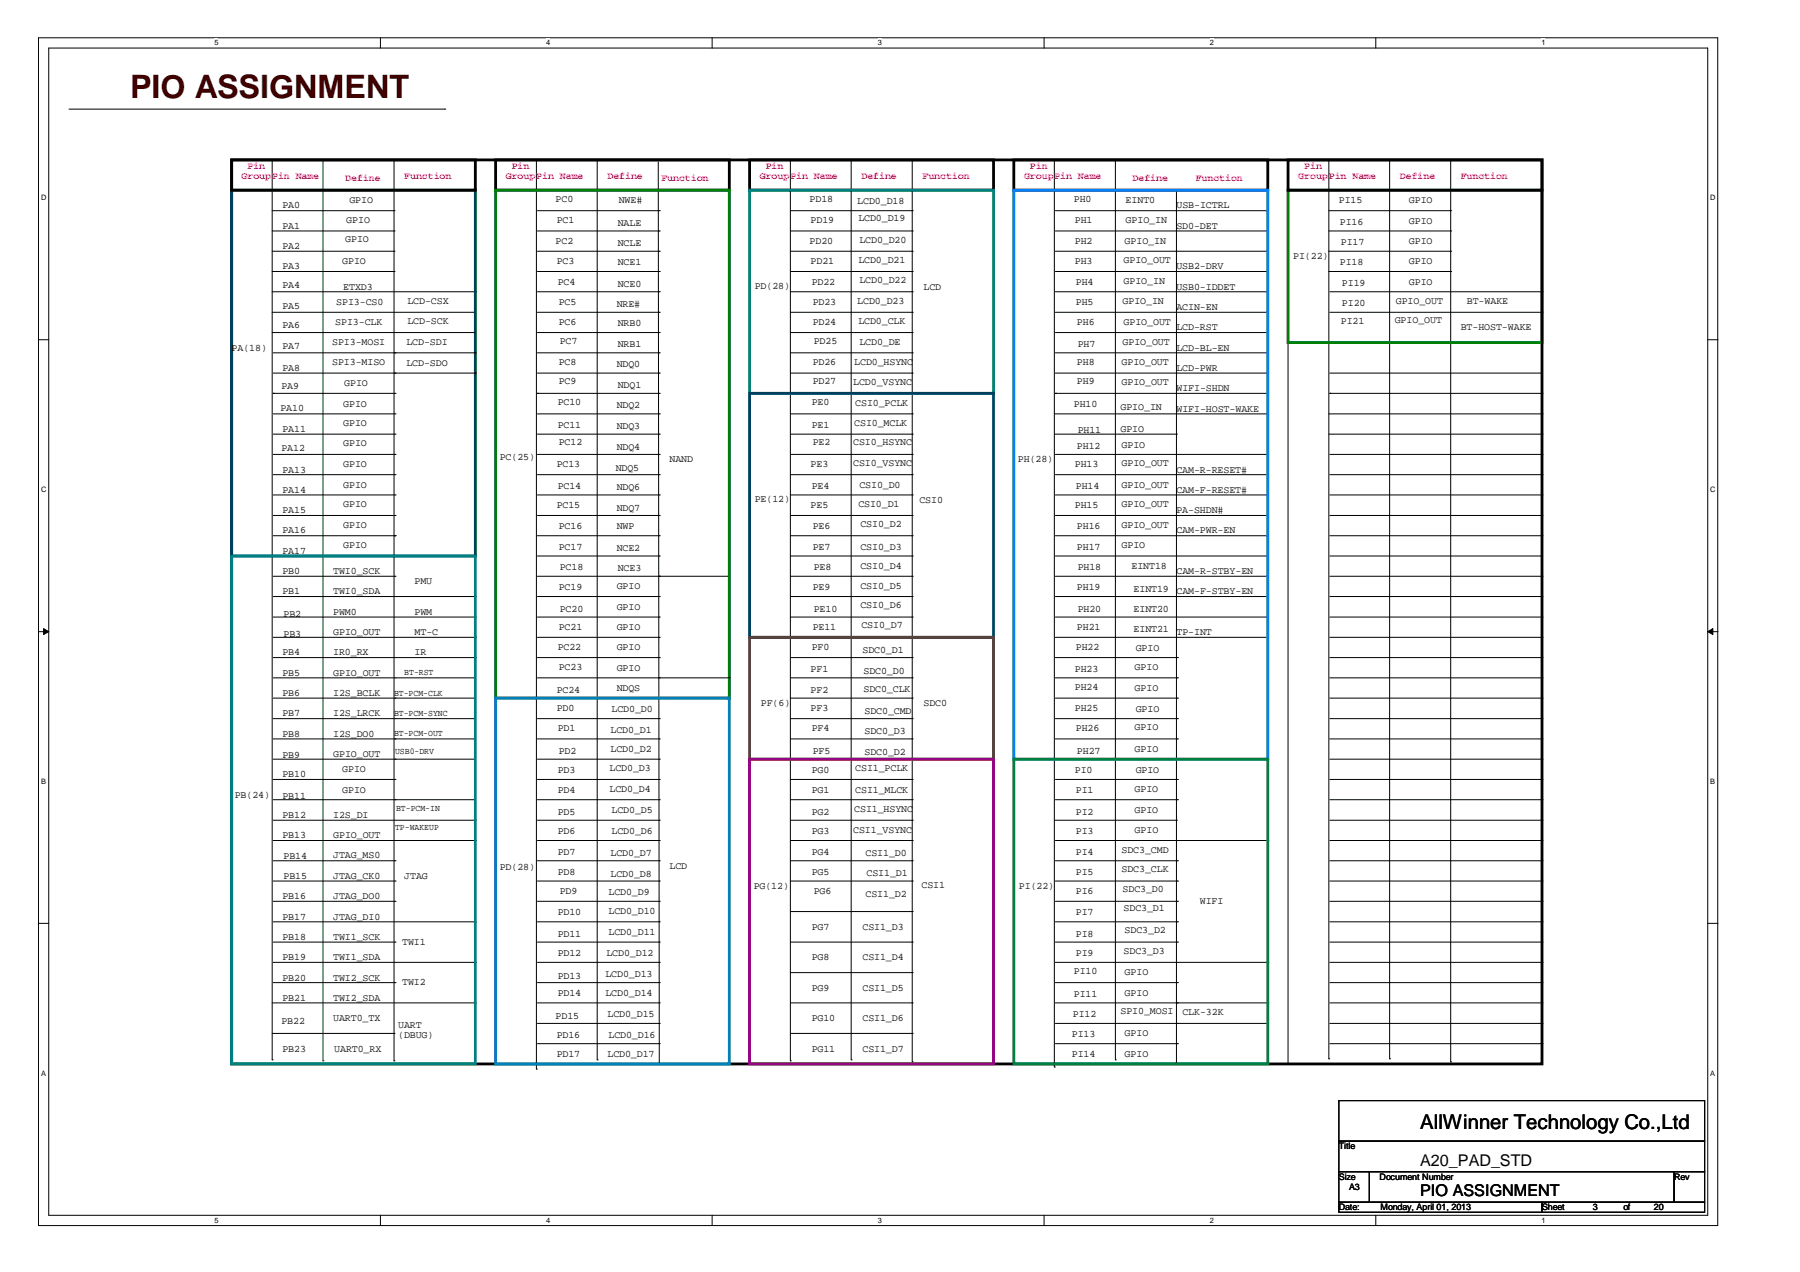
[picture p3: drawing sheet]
<svg xmlns="http://www.w3.org/2000/svg" width="297mm" height="210mm" viewBox="0 0 297 210" stroke-linecap="round" stroke-linejoin="round" font-family="sans-serif">
<defs><g id="words">
<text font-size="5.3" fill="#400000" x="21.5" y="16.2">PIO ASSIGNMENT</text>
<text font-size="3.3" x="234.4" y="186.3">AllWinner Technology Co.,Ltd</text>
<g font-size="2.7">
<text x="234.4" y="192.4">A20_PAD_STD</text>
<text x="234.4" y="197.4">PIO ASSIGNMENT</text>
</g>
<g font-size="1.7" fill="#ff0080">
<text x="39.9" y="29.5">GroupPin Name</text>
<text x="40.8" y="27.8">Pin</text>
<text x="57" y="29.8">Define</text>
<text x="66.7" y="29.5">Function</text>
<text x="83.5" y="29.5">GroupPin Name</text>
<text x="84.5" y="27.8">Pin</text>
<text x="100.2" y="29.5">Define</text>
<text x="109.1" y="29.8">Function</text>
<text x="125.4" y="29.5">GroupPin Name</text>
<text x="126.4" y="27.8">Pin</text>
<text x="142.2" y="29.5">Define</text>
<text x="152.2" y="29.5">Function</text>
<text x="169" y="29.5">GroupPin Name</text>
<text x="170" y="27.8">Pin</text>
<text x="186.9" y="29.8">Define</text>
<text x="197.3" y="29.8">Function</text>
<text x="214.2" y="29.5">GroupPin Name</text>
<text x="215.2" y="27.8">Pin</text>
<text x="231" y="29.5">Define</text>
<text x="241" y="29.5">Function</text>
</g>
<g font-size="1.7">
<text x="46.6" y="34.4">PA0</text>
<text x="57.7" y="33.5">GPIO</text>
<text x="91.7" y="33.4">PC0</text>
<text x="102.1" y="33.5">NWE#</text>
<text x="133.6" y="33.4">PD18</text>
<text x="141.5" y="33.7">LCD0_D18</text>
<text x="177.2" y="33.4">PH0</text>
<text x="185.8" y="33.5">EINT0</text>
<text x="194.1" y="34.4">USB-ICTRL</text>
<text x="220.9" y="33.5">PI15</text>
<text x="232.5" y="33.5">GPIO</text>
<text x="46.6" y="41.1">PA2</text>
<text x="46.6" y="37.7">PA1</text>
<text x="57" y="39.9">GPIO</text>
<text x="57.2" y="36.7">GPIO</text>
<text x="91.7" y="40.3">PC2</text>
<text x="91.9" y="36.7">PC1</text>
<text x="101.9" y="40.6">NCLE</text>
<text x="101.9" y="37.2">NALE</text>
<text x="133.6" y="40.3">PD20</text>
<text x="133.8" y="36.7">PD19</text>
<text x="141.6" y="36.5">LCD0_D19</text>
<text x="141.8" y="40.1">LCD0_D20</text>
<text x="177.4" y="40.3">PH2</text>
<text x="177.4" y="36.7">PH1</text>
<text x="185.6" y="40.3">GPIO_IN</text>
<text x="185.8" y="36.7">GPIO_IN</text>
<text x="194.1" y="37.7">SD0-DET</text>
<text x="221.1" y="37.1">PI16</text>
<text x="221.3" y="40.4">PI17</text>
<text x="232.5" y="36.9">GPIO</text>
<text x="232.5" y="40.3">GPIO</text>
<text x="46.6" y="47.5">PA4</text>
<text x="46.6" y="44.5">PA3</text>
<text x="56.5" y="43.6">GPIO</text>
<text x="56.6" y="47.8">ETXD3</text>
<text x="91.9" y="43.6">PC3</text>
<text x="92" y="47">PC4</text>
<text x="101.9" y="47.3">NCE0</text>
<text x="101.9" y="43.8">NCE1</text>
<text x="124.5" y="47.6">PD(28)</text>
<text x="133.8" y="43.6">PD21</text>
<text x="133.9" y="47">PD22</text>
<text x="141.6" y="43.4">LCD0_D21</text>
<text x="141.8" y="46.6">LCD0_D22</text>
<text x="152.4" y="47.8">LCD</text>
<text x="177.4" y="43.6">PH3</text>
<text x="177.5" y="47">PH4</text>
<text x="185.4" y="46.8">GPIO_IN</text>
<text x="185.4" y="43.4">GPIO_OUT</text>
<text x="194.1" y="47.8">USB0-IDDET</text>
<text x="194.1" y="44.5">USB2-DRV</text>
<text x="213.4" y="42.8">PI(22)</text>
<text x="221.1" y="43.8">PI18</text>
<text x="221.4" y="47.1">PI19</text>
<text x="232.5" y="43.6">GPIO</text>
<text x="232.5" y="47">GPIO</text>
<text x="46.6" y="51">PA5</text>
<text x="55.3" y="53.7">SPI3-CLK</text>
<text x="55.5" y="50.3">SPI3-CS0</text>
<text x="67.2" y="50.1">LCD-CSX</text>
<text x="67.2" y="53.5">LCD-SCK</text>
<text x="92.2" y="53.7">PC6</text>
<text x="92.2" y="50.3">PC5</text>
<text x="101.8" y="50.6">NRE#</text>
<text x="101.9" y="53.8">NRB0</text>
<text x="134.1" y="53.7">PD24</text>
<text x="134.1" y="50.3">PD23</text>
<text x="141.5" y="50.1">LCD0_D23</text>
<text x="141.6" y="53.5">LCD0_CLK</text>
<text x="177.5" y="50.3">PH5</text>
<text x="177.7" y="53.7">PH6</text>
<text x="185.3" y="50.1">GPIO_IN</text>
<text x="185.4" y="53.7">GPIO_OUT</text>
<text x="194.1" y="51.2">ACIN-EN</text>
<text x="221.3" y="53.5">PI21</text>
<text x="221.4" y="50.5">PI20</text>
<text x="230.2" y="53.3">GPIO_OUT</text>
<text x="230.3" y="50.1">GPIO_OUT</text>
<text x="242.1" y="50.1">BT-WAKE</text>
<text x="38.2" y="57.8">PA(18)</text>
<text x="46.6" y="57.7">PA7</text>
<text x="46.6" y="54.2">PA6</text>
<text x="54.8" y="56.9">SPI3-MOSI</text>
<text x="67.1" y="56.9">LCD-SDI</text>
<text x="92.4" y="56.7">PC7</text>
<text x="101.9" y="57.2">NRB1</text>
<text x="134.3" y="56.7">PD25</text>
<text x="141.8" y="56.9">LCD0_DE</text>
<text x="177.8" y="57.2">PH7</text>
<text x="185.3" y="56.9">GPIO_OUT</text>
<text x="194.1" y="57.8">LCD-BL-EN</text>
<text x="194.1" y="54.5">LCD-RST</text>
<text x="241" y="54.5">BT-HOST-WAKE</text>
<text x="46.4" y="64.2">PA9</text>
<text x="46.6" y="61.2">PA8</text>
<text x="54.8" y="60.2">SPI3-MISO</text>
<text x="56.8" y="63.7">GPIO</text>
<text x="67.1" y="60.4">LCD-SDO</text>
<text x="92.2" y="63.4">PC9</text>
<text x="92.2" y="60.2">PC8</text>
<text x="101.8" y="60.6">NDQ0</text>
<text x="101.9" y="64.1">NDQ1</text>
<text x="134.1" y="63.4">PD27</text>
<text x="134.1" y="60.2">PD26</text>
<text x="140.8" y="63.6">LCD0_VSYNC</text>
<text x="141" y="60.2">LCD0_HSYNC</text>
<text x="177.7" y="63.4">PH9</text>
<text x="177.7" y="60.2">PH8</text>
<text x="185.1" y="60.2">GPIO_OUT</text>
<text x="185.1" y="63.6">GPIO_OUT</text>
<text x="194.1" y="61.2">LCD-PWR</text>
<text x="194.1" y="64.6">WIFI-SHDN</text>
<text x="46.3" y="67.7">PA10</text>
<text x="46.6" y="71.3">PA11</text>
<text x="56.6" y="67.2">GPIO</text>
<text x="56.6" y="70.2">GPIO</text>
<text x="92" y="70.6">PC11</text>
<text x="92" y="66.9">PC10</text>
<text x="101.8" y="67.4">NDQ2</text>
<text x="101.8" y="70.8">NDQ3</text>
<text x="133.9" y="70.6">PE1</text>
<text x="133.9" y="66.9">PE0</text>
<text x="141" y="70.2">CSI0_MCLK</text>
<text x="141.1" y="67.1">CSI0_PCLK</text>
<text x="177.2" y="67.2">PH10</text>
<text x="177.8" y="71.4">PH11</text>
<text x="184.9" y="67.6">GPIO_IN</text>
<text x="184.9" y="71.3">GPIO</text>
<text x="194.1" y="67.9">WIFI-HOST-WAKE</text>
<text x="46.4" y="74.4">PA12</text>
<text x="46.6" y="78">PA13</text>
<text x="56.6" y="73.6">GPIO</text>
<text x="56.6" y="77.1">GPIO</text>
<text x="82.5" y="76">PC(25)</text>
<text x="91.9" y="77.1">PC13</text>
<text x="92.2" y="73.5">PC12</text>
<text x="101.6" y="77.7">NDQ5</text>
<text x="101.8" y="74.3">NDQ4</text>
<text x="110.5" y="76.3">NAND</text>
<text x="133.8" y="77.1">PE3</text>
<text x="134.1" y="73.5">PE2</text>
<text x="140.8" y="77">CSI0_VSYNC</text>
<text x="140.8" y="73.5">CSI0_HSYNC</text>
<text x="168" y="76.3">PH(28)</text>
<text x="177.4" y="77.1">PH13</text>
<text x="177.7" y="74.1">PH12</text>
<text x="185.1" y="74">GPIO</text>
<text x="185.1" y="77">GPIO_OUT</text>
<text x="194.1" y="78">CAM-R-RESET#</text>
<text x="46.6" y="81.3">PA14</text>
<text x="56.6" y="80.5">GPIO</text>
<text x="56.6" y="83.7">GPIO</text>
<text x="91.9" y="83.8">PC15</text>
<text x="92" y="80.7">PC14</text>
<text x="101.8" y="80.8">NDQ6</text>
<text x="124.5" y="82.8">PE(12)</text>
<text x="133.8" y="83.8">PE5</text>
<text x="133.9" y="80.7">PE4</text>
<text x="141.6" y="83.7">CSI0_D1</text>
<text x="141.8" y="80.5">CSI0_D0</text>
<text x="151.7" y="83">CSI0</text>
<text x="177.4" y="83.8">PH15</text>
<text x="177.5" y="80.7">PH14</text>
<text x="185.1" y="80.5">GPIO_OUT</text>
<text x="185.1" y="83.7">GPIO_OUT</text>
<text x="194.1" y="81.3">CAM-F-RESET#</text>
<text x="46.6" y="88">PA16</text>
<text x="46.6" y="84.7">PA15</text>
<text x="56.6" y="87.2">GPIO</text>
<text x="92.2" y="87.3">PC16</text>
<text x="101.8" y="87.3">NWP</text>
<text x="101.8" y="84.3">NDQ7</text>
<text x="134.1" y="87.3">PE6</text>
<text x="142" y="87">CSI0_D2</text>
<text x="177.7" y="87.3">PH16</text>
<text x="185.1" y="87.2">GPIO_OUT</text>
<text x="194.1" y="88">CAM-PWR-EN</text>
<text x="194.1" y="84.7">PA-SHDN#</text>
<text x="46.6" y="94.8">PB0</text>
<text x="46.6" y="91.4">PA17</text>
<text x="55" y="94.8">TWI0_SCK</text>
<text x="56.6" y="90.4">GPIO</text>
<text x="92.2" y="90.7">PC17</text>
<text x="92.4" y="94.1">PC18</text>
<text x="101.8" y="90.9">NCE2</text>
<text x="101.9" y="94.2">NCE3</text>
<text x="134.1" y="90.7">PE7</text>
<text x="134.3" y="94.1">PE8</text>
<text x="142" y="93.9">CSI0_D4</text>
<text x="142" y="90.7">CSI0_D3</text>
<text x="177.7" y="90.7">PH17</text>
<text x="177.8" y="94.1">PH18</text>
<text x="185.1" y="90.4">GPIO</text>
<text x="186.7" y="93.9">EINT18</text>
<text x="194.1" y="94.8">CAM-R-STBY-EN</text>
<text x="46.6" y="98.1">PB1</text>
<text x="46.8" y="101.8">PB2</text>
<text x="55" y="101.4">PWM0</text>
<text x="55" y="98.1">TWI0_SDA</text>
<text x="68.4" y="101.4">PWM</text>
<text x="68.4" y="96.4">PMU</text>
<text x="92.2" y="97.4">PC19</text>
<text x="92.4" y="100.9">PC20</text>
<text x="101.8" y="97.3">GPIO</text>
<text x="101.8" y="100.6">GPIO</text>
<text x="134.1" y="97.4">PE9</text>
<text x="134.3" y="100.9">PE10</text>
<text x="142" y="100.3">CSI0_D6</text>
<text x="142" y="97.3">CSI0_D5</text>
<text x="177.7" y="97.4">PH19</text>
<text x="177.8" y="100.9">PH20</text>
<text x="187.1" y="100.9">EINT20</text>
<text x="187.1" y="97.8">EINT19</text>
<text x="194.1" y="98.1">CAM-F-STBY-EN</text>
<text x="46.8" y="105.1">PB3</text>
<text x="55" y="104.8">GPIO_OUT</text>
<text x="68.4" y="104.8">MT-C</text>
<text x="92" y="107.3">PC22</text>
<text x="92.2" y="103.9">PC21</text>
<text x="101.8" y="103.9">GPIO</text>
<text x="101.8" y="107.3">GPIO</text>
<text x="133.9" y="107.3">PF0</text>
<text x="134.1" y="103.9">PE11</text>
<text x="142.2" y="103.6">CSI0_D7</text>
<text x="142.3" y="107.8">SDC0_D1</text>
<text x="177.5" y="107.3">PH22</text>
<text x="177.7" y="103.9">PH21</text>
<text x="187.1" y="104.3">EINT21</text>
<text x="187.4" y="107.5">GPIO</text>
<text x="194.1" y="104.8">TP-INT</text>
<text x="46.6" y="111.5">PB5</text>
<text x="46.6" y="108.1">PB4</text>
<text x="55" y="108.1">IR0_RX</text>
<text x="55" y="111.5">GPIO_OUT</text>
<text x="68.4" y="108.1">IR</text>
<text x="92.2" y="110.5">PC23</text>
<text x="101.8" y="110.7">GPIO</text>
<text x="133.8" y="110.8">PF1</text>
<text x="142.5" y="111.2">SDC0_D0</text>
<text x="177.4" y="113.8">PH24</text>
<text x="177.4" y="110.8">PH23</text>
<text x="187.2" y="110.5">GPIO</text>
<text x="46.6" y="118.2">PB7</text>
<text x="46.6" y="114.9">PB6</text>
<text x="55" y="118.2">I2S_LRCK</text>
<text x="55" y="114.9">I2S_BCLK</text>
<text x="91.9" y="117.4">PD0</text>
<text x="91.9" y="114.4">PC24</text>
<text x="100.9" y="117.5">LCD0_D0</text>
<text x="101.8" y="114">NDQS</text>
<text x="125.6" y="116.5">PF(6)</text>
<text x="133.8" y="117.4">PF3</text>
<text x="133.8" y="114.4">PF2</text>
<text x="142.5" y="114.2">SDC0_CLK</text>
<text x="142.7" y="117.9">SDC0_CMD</text>
<text x="152.4" y="116.5">SDC0</text>
<text x="177.4" y="117.4">PH25</text>
<text x="187.2" y="114">GPIO</text>
<text x="187.4" y="117.5">GPIO</text>
<text x="46.6" y="125.1">PB9</text>
<text x="46.6" y="121.6">PB8</text>
<text x="55" y="121.6">I2S_DO0</text>
<text x="55" y="124.9">GPIO_OUT</text>
<text x="92" y="120.7">PD1</text>
<text x="92.2" y="124.4">PD2</text>
<text x="100.8" y="124.1">LCD0_D2</text>
<text x="100.8" y="120.9">LCD0_D1</text>
<text x="133.9" y="120.7">PF4</text>
<text x="134.1" y="124.4">PF5</text>
<text x="142.7" y="124.6">SDC0_D2</text>
<text x="142.7" y="121">SDC0_D3</text>
<text x="177.5" y="120.7">PH26</text>
<text x="177.7" y="124.4">PH27</text>
<text x="187.2" y="120.5">GPIO</text>
<text x="187.2" y="124.1">GPIO</text>
<text x="38.7" y="131.6">PB(24)</text>
<text x="46.6" y="131.8">PB11</text>
<text x="46.6" y="128.3">PB10</text>
<text x="56.5" y="127.4">GPIO</text>
<text x="56.5" y="130.8">GPIO</text>
<text x="92" y="130.8">PD4</text>
<text x="92" y="127.6">PD3</text>
<text x="100.6" y="130.6">LCD0_D4</text>
<text x="100.6" y="127.3">LCD0_D3</text>
<text x="133.9" y="130.8">PG1</text>
<text x="133.9" y="127.6">PG0</text>
<text x="141.1" y="130.8">CSI1_MLCK</text>
<text x="141.1" y="127.3">CSI1_PCLK</text>
<text x="177.4" y="127.6">PI0</text>
<text x="177.5" y="130.8">PI1</text>
<text x="187.2" y="130.6">GPIO</text>
<text x="187.4" y="127.6">GPIO</text>
<text x="46.6" y="135">PB12</text>
<text x="55" y="135">I2S_DI</text>
<text x="92" y="137.6">PD6</text>
<text x="92" y="134.5">PD5</text>
<text x="100.9" y="137.6">LCD0_D6</text>
<text x="100.9" y="134.1">LCD0_D5</text>
<text x="133.9" y="134.5">PG2</text>
<text x="133.9" y="137.6">PG3</text>
<text x="140.8" y="137.5">CSI1_VSYNC</text>
<text x="141" y="134">CSI1_HSYNC</text>
<text x="177.5" y="137.6">PI3</text>
<text x="177.5" y="134.5">PI2</text>
<text x="187.2" y="134.1">GPIO</text>
<text x="187.2" y="137.5">GPIO</text>
<text x="46.6" y="138.3">PB13</text>
<text x="46.8" y="141.8">PB14</text>
<text x="55" y="141.7">JTAG_MS0</text>
<text x="55" y="138.3">GPIO_OUT</text>
<text x="82.5" y="143.5">PD(28)</text>
<text x="92" y="141">PD7</text>
<text x="100.8" y="141.2">LCD0_D7</text>
<text x="110.5" y="143.4">LCD</text>
<text x="133.9" y="141">PG4</text>
<text x="142.8" y="141.3">CSI1_D0</text>
<text x="177.5" y="141">PI4</text>
<text x="185.1" y="143.9">SDC3_CLK</text>
<text x="185.1" y="140.7">SDC3_CMD</text>
<text x="46.6" y="148.4">PB16</text>
<text x="46.8" y="145">PB15</text>
<text x="55" y="148.4">JTAG_DO0</text>
<text x="55" y="145">JTAG_CK0</text>
<text x="66.7" y="145">JTAG</text>
<text x="92" y="144.4">PD8</text>
<text x="92.4" y="147.5">PD9</text>
<text x="100.4" y="147.7">LCD0_D9</text>
<text x="100.8" y="144.7">LCD0_D8</text>
<text x="124.4" y="146.7">PG(12)</text>
<text x="133.9" y="144.4">PG5</text>
<text x="134.3" y="147.5">PG6</text>
<text x="142.8" y="148.1">CSI1_D2</text>
<text x="143" y="144.5">CSI1_D1</text>
<text x="152.1" y="146.5">CSI1</text>
<text x="168.1" y="146.7">PI(22)</text>
<text x="177.5" y="147.5">PI6</text>
<text x="177.5" y="144.4">PI5</text>
<text x="185.3" y="147.2">SDC3_D0</text>
<text x="198" y="149.2">WIFI</text>
<text x="46.6" y="151.7">PB17</text>
<text x="46.6" y="155.1">PB18</text>
<text x="55" y="155.1">TWI1_SCK</text>
<text x="55" y="151.7">JTAG_DI0</text>
<text x="66.4" y="155.9">TWI1</text>
<text x="92" y="154.6">PD11</text>
<text x="92" y="151.1">PD10</text>
<text x="100.4" y="154.2">LCD0_D11</text>
<text x="100.4" y="150.9">LCD0_D10</text>
<text x="133.9" y="153.4">PG7</text>
<text x="142.3" y="153.4">CSI1_D3</text>
<text x="177.5" y="154.6">PI8</text>
<text x="177.5" y="151.1">PI7</text>
<text x="185.4" y="150.4">SDC3_D1</text>
<text x="185.6" y="153.9">SDC3_D2</text>
<text x="46.6" y="158.4">PB19</text>
<text x="46.6" y="161.8">PB20</text>
<text x="55" y="161.8">TWI2_SCK</text>
<text x="55" y="158.4">TWI1_SDA</text>
<text x="92" y="161.5">PD13</text>
<text x="92" y="157.8">PD12</text>
<text x="99.9" y="161.3">LCD0_D13</text>
<text x="100.1" y="157.8">LCD0_D12</text>
<text x="133.9" y="158.4">PG8</text>
<text x="142.3" y="158.4">CSI1_D4</text>
<text x="177.2" y="160.8">PI10</text>
<text x="177.5" y="157.8">PI9</text>
<text x="185.4" y="157.5">SDC3_D3</text>
<text x="185.6" y="161">GPIO</text>
<text x="46.6" y="165.2">PB21</text>
<text x="55" y="165.2">TWI2_SDA</text>
<text x="66.4" y="162.6">TWI2</text>
<text x="92" y="164.3">PD14</text>
<text x="99.9" y="164.3">LCD0_D14</text>
<text x="100.2" y="167.8">LCD0_D15</text>
<text x="133.9" y="163.5">PG9</text>
<text x="142.3" y="163.5">CSI1_D5</text>
<text x="177" y="167.8">PI12</text>
<text x="177.2" y="164.5">PI11</text>
<text x="184.9" y="167.3">SPI0_MOSI</text>
<text x="185.6" y="164.3">GPIO</text>
<text x="195.1" y="167.5">CLK-32K</text>
<text x="46.4" y="169">PB22</text>
<text x="46.6" y="173.5">PB23</text>
<text x="55" y="168.5">UART0_TX</text>
<text x="55.2" y="173.5">UART0_RX</text>
<text x="65.7" y="169.7">UART</text>
<text x="65.7" y="171.3">(DBUG)</text>
<text x="91.7" y="168.2">PD15</text>
<text x="91.9" y="171.3">PD16</text>
<text x="100.4" y="171.3">LCD0_D16</text>
<text x="133.9" y="173.5">PG11</text>
<text x="133.9" y="168.5">PG10</text>
<text x="142.3" y="173.5">CSI1_D7</text>
<text x="142.3" y="168.5">CSI1_D6</text>
<text x="176.9" y="171.2">PI13</text>
<text x="185.6" y="171">GPIO</text>
<text x="91.9" y="174.4">PD17</text>
<text x="100.2" y="174.4">LCD0_D17</text>
<text x="176.9" y="174.4">PI14</text>
<text x="185.6" y="174.4">GPIO</text>
</g>
<g font-size="1.5">
<text x="66.7" y="111.4">BT-RST</text>
<text x="65" y="114.8">BT-PCM-CLK</text>
<text x="65" y="118.1">BT-PCM-SYNC</text>
<text x="65" y="121.5">BT-PCM-OUT</text>
<text x="65.2" y="124.5">USB0-DRV</text>
<text x="65.2" y="137">TP-WAKEUP</text>
<text x="65.4" y="133.9">BT-PCM-IN</text>
<text x="220.9" y="189.7">Title</text>
<text x="220.9" y="194.7">Size</text>
<text x="222.6" y="196.4">A3</text>
<text x="227.7" y="194.7">Document Number</text>
<text x="276.3" y="194.7">Rev</text>
<text x="220.9" y="199.7">Date:</text>
<text x="227.8" y="199.7">Monday, April 01, 2013</text>
<text x="254.5" y="199.7">Sheet</text>
<text x="262.8" y="199.7">3</text>
<text x="267.9" y="199.7">of</text>
<text x="272.9" y="199.7">20</text>
</g>
<g font-size="1.2">
<text x="35.4" y="7.5">5</text>
<text x="90.1" y="7.5">4</text>
<text x="144.9" y="7.5">3</text>
<text x="199.6" y="7.5">2</text>
<text x="254.4" y="7.5">1</text>
<text x="6.8" y="33.1">D</text>
<text x="282.2" y="33.1">D</text>
<text x="6.8" y="81.2">C</text>
<text x="282.2" y="81.2">C</text>
<text x="6.8" y="129.4">B</text>
<text x="282.2" y="129.4">B</text>
<text x="6.8" y="177.5">A</text>
<text x="282.2" y="177.5">A</text>
<text x="35.4" y="201.8">5</text>
<text x="90.1" y="201.8">4</text>
<text x="144.9" y="201.8">3</text>
<text x="199.6" y="201.8">2</text>
<text x="254.4" y="201.8">1</text>
</g>
</g></defs>
<path d="M6.3 6.2h277.2v196h-277.2zM8 7.9h273.8v192.6h-273.8z" fill="none" stroke="#000" stroke-width=".17"/>
<g fill="#fff">
<path d="M35.4 6.4h.6v1.4h-.6z"/>
<path d="M35.4 200.7h.6v1.4h-.6z"/>
</g>
<path d="M62.8 6.2v1.7M62.8 200.5v1.7" fill="none" stroke="#000" stroke-width=".17"/>
<g fill="#fff">
<path d="M90.1 6.4h.7v1.4h-.7z"/>
<path d="M90.1 200.7h.7v1.4h-.7z"/>
</g>
<path d="M117.5 6.2v1.7M117.5 200.5v1.7" fill="none" stroke="#000" stroke-width=".17"/>
<g fill="#fff">
<path d="M144.9 6.4h.6v1.4h-.6z"/>
<path d="M144.9 200.7h.6v1.4h-.6z"/>
</g>
<path d="M172.3 6.2v1.7M172.3 200.5v1.7" fill="none" stroke="#000" stroke-width=".17"/>
<g fill="#fff">
<path d="M199.6 6.4h.7v1.4h-.7z"/>
<path d="M199.6 200.7h.7v1.4h-.7z"/>
</g>
<path d="M227 6.2v1.7M227 200.5v1.7" fill="none" stroke="#000" stroke-width=".17"/>
<g fill="#fff">
<path d="M254.4 6.4h.6v1.4h-.6z"/>
<path d="M254.4 200.7h.6v1.4h-.6z"/>
<path d="M6.8 31.9h.8v1.4h-.8z"/>
<path d="M282.2 31.9h.9v1.4h-.9z"/>
<path d="M6.8 80.1h.8v1.4h-.8z"/>
<path d="M282.2 80.1h.9v1.4h-.9z"/>
</g>
<path d="M6.3 56.1h1.7M281.8 56.1h1.7" fill="none" stroke="#000" stroke-width=".17"/>
<g fill="#fff">
<path d="M6.8 128.2h.7v1.4h-.7z"/>
<path d="M282.2 128.2h.8v1.4h-.8z"/>
</g>
<path d="M6.3 104.2h1.7M281.8 104.2h1.7" fill="none" stroke="#000" stroke-width=".17"/>
<g fill="#000" stroke="#000" stroke-width=".17">
<path d="M7.2 103.7l.8 .5-.8 .5z" fill-rule="evenodd"/>
<path d="M281.8 104.2l.9-.5v1z" fill-rule="evenodd"/>
</g>
<g fill="#fff">
<path d="M6.8 176.4h.7v1.4h-.7z"/>
<path d="M282.2 176.4h.8v1.4h-.8z"/>
</g>
<g fill="none" stroke="#000" stroke-width=".17">
<path d="M11.4 18h62M73.4 18h.1M44.9 38.1h20.1M44.9 34.8h20.1M44.9 26.4v148.5M65 34.8h.1M65 38.1h.1M65 26.4v148.7M88.5 26.4v150M88.7 38.1h20.1M88.7 34.8h20.1M98.6 26.4v148.5"/>
<path d="M108.6 26.7l.2 148.9M108.8 38.1h.1M108.8 34.8h.1M130.4 26.4v148.7M130.4 38.1h20.1M130.4 34.8h20.1M140.5 26.4v148.5M150.5 38.1h.1M150.5 34.8h.1M150.5 26.4v148.8M174 26.4v149.7M174.2 38.1h35"/>
<path d="M174.2 34.8h35M184.1 26.4v148.5M194.1 31.4v144.2M209.2 38.1h.1M209.2 34.8h.1M219.3 38.1h20.1M219.3 34.8h20.1M219.3 26.4v148.3M229.3 26.4v148.3M239.4 34.8h.1M239.4 38.1h.1M239.4 26.4v148.8"/>
<path d="M44.9 44.8h20.1M44.9 41.5h20.1M44.9 54.9h33.4M44.9 51.5h33.4M44.9 48.1h33.5M45.1 58.2h33.3M65 41.5h.1M65 44.8h.1M65.2 58.2h.1M78.3 51.5h.1M78.3 54.9h.1M78.4 48.1h.1"/>
<path d="M78.4 58.2h.1M88.7 44.8h20.1M88.7 41.5h20.1M88.7 58.2h20.1M88.7 54.9h20.1M88.7 51.5h20.1M88.7 48.1h20.1M108.8 48.1h.1M108.8 44.8h.1M108.8 41.5h.1M108.8 58.2h.1M108.8 54.9h.1"/>
<path d="M108.8 51.5h.1M130.4 44.8h20.1M130.4 41.5h20.1M130.4 58.2h20.1M130.4 54.9h20.1M130.4 51.5h20.1M130.4 48.1h20.1M150.5 44.8h.1M150.5 41.5h.1M150.5 58.2h.1M150.5 54.9h.1M150.5 51.5h.1"/>
<path d="M150.5 48.1h.1M174.2 44.8h35M174.2 41.5h35M174.2 58.2h35M174.2 54.9h35M174.2 51.5h35M174.2 48.1h35M209.2 48.1h.1M209.2 44.8h.1M209.2 41.5h.1M209.2 58.2h.1M209.2 54.9h.1"/>
<path d="M209.2 51.5h.1M212.6 51.5v124.1M219.3 44.8h20.1M219.3 41.5h20.1M219.5 51.5h35M219.5 48.1h35M239.4 41.5h.1M239.4 44.8h.1M254.5 51.5h.1M254.5 48.1h.1M45.1 64.9h.1M45.1 61.6h33.3"/>
<path d="M45.1 78.3h20.1M45.1 75h20.1M45.1 71.6h20.1M45.1 68.3h20.1M45.1 64.9h20.1M65.2 64.9h.1M65.2 61.6h.1M65.2 68.3h.1M65.2 78.3h.1M65.2 75h.1M65.2 71.6h.1M78.4 61.6h.1"/>
<path d="M88.7 64.9h.1M88.7 61.6h20.1M88.7 78.3h20.1M88.7 75h20.1M88.7 71.6h20.1M88.7 68.3h20.1M88.7 64.9h20.1M108.8 61.6h.1M108.8 78.3h.1M108.8 75h.1M108.8 71.6h.1M108.8 68.3h.1"/>
<path d="M108.8 64.9h.1M130.4 61.6h20.1M130.4 78.3h20.1M130.4 75h20.1M130.4 71.6h20.1M130.4 68.3h20.1M130.6 64.9h.1M150.5 61.6h.1M150.5 78.3h.1M150.5 75h.1M150.5 71.6h.1M150.5 68.3h.1"/>
<path d="M174 71.6h20.1M174 68.3h35.2M174.2 64.9h.1M174.2 61.6h35M174.2 78.3h35M174.2 75h35M174.2 64.9h35M194.1 71.6h.1M209.2 64.9h.1M209.2 61.6h.1M209.2 78.3h.1M209.2 75h.1"/>
<path d="M209.2 68.3h.1M219.3 71.6h35.2M219.3 68.3h35.2M219.5 64.9h.1M219.5 61.6h34.8M219.5 78.3h35M219.5 75h35M219.5 64.9h35M254.3 61.6h.1M254.5 71.6h.1M254.5 68.3h.1M254.5 64.9h.1"/>
<path d="M254.5 78.3h.1M254.5 75h.1M45.1 85.1h20.1M45.1 88.4h20.1M45.1 81.7h20.1M45.1 95.1h20.1M45.1 98.4h33.3M65.2 85.1h.1M65.2 88.4h.1M65.2 81.7h.1M65.2 95.1h.1M78.4 98.4h.1"/>
<path d="M88.7 85.1h20.1M88.7 88.4h20.1M88.7 81.7h20.1M88.7 95.1h31.7M88.7 98.4h20.1M88.7 91.8h20.1M108.8 85.1h.1M108.8 81.7h.1M108.8 98.4h.1M108.8 95.1h.1M108.8 91.8h.1M108.8 88.4h.1"/>
<path d="M130.4 85.1h20.1M130.4 88.4h20.1M130.4 81.7h20.1M130.4 95.1h20.1M130.4 98.4h20.1M130.4 91.8h20.1M150.5 85.1h.1M150.5 88.4h.1M150.5 81.7h.1M150.5 95.1h.1M150.5 91.8h.1M150.5 98.4h.1"/>
<path d="M174.2 85.1h35M174.2 88.4h35M174.2 81.7h35M174.2 95.1h35M174.2 98.4h35M174.2 91.8h35M209.2 85.1h.1M209.2 81.7h.1M209.2 98.4h.1M209.2 95.1h.1M209.2 88.4h.1M209.2 91.8h.1"/>
<path d="M219.5 85.1h35M219.5 88.4h35M219.5 81.7h35M219.5 95.1h35M219.5 98.4h35M219.5 91.8h34.8M254.3 91.8h.1M254.5 85.1h.1M254.5 95.1h.1M254.5 88.4h.1M254.5 81.7h.1M254.5 98.4h.1"/>
<path d="M45.1 115.2h33.2M45.1 111.9h20.1M45.1 108.5h33.3M45.1 118.6h20.1M45.1 101.8h33.3M45.1 105.2h33.3M65.2 111.9h.1M65.2 118.6h.1M65.2 115.2h.1M65.4 111.9h12.9M65.4 118.6h12.9M78.3 111.9h.1"/>
<path d="M78.3 115.2h.1M78.3 118.6h.1M78.4 101.8h.1M78.4 108.5h.1M78.4 105.2h.1M88.7 111.9h31.7M88.7 108.5h20.1M88.7 118.6h20.1M88.7 101.8h20.1M88.7 105.2h20.1M108.8 101.8h.1M108.8 118.6h.1"/>
<path d="M108.8 111.9h.1M108.8 108.5h.1M108.8 105.2h.1M120.4 111.9h.1M130.4 115.2h20.1M130.4 111.9h20.1M130.4 108.5h20.1M130.4 118.6h20.1M130.4 101.8h20.1M150.5 115.2h.1M150.5 111.9h.1M150.5 108.5h.1"/>
<path d="M150.5 118.6h.1M150.5 101.8h.1M174.2 115.2h20.1M174.2 111.9h20.1M174.2 108.5h20.1M174.2 118.6h20.1M174.2 101.8h35M174.2 105.2h35M194.3 118.6h.1M194.3 115.2h.1M194.3 111.9h.1M194.3 108.5h.1"/>
<path d="M209.2 101.8h.1M209.2 105.2h.1M219.5 115.2h35M219.5 111.9h35M219.5 108.5h35M219.5 118.6h35M219.5 101.8h35M219.5 105.2h35M254.5 101.8h.1M254.5 105.2h.1M254.5 115.2h.1M254.5 111.9h.1"/>
<path d="M254.5 108.5h.1M254.5 118.6h.1M45.1 135.4h33.3M45.1 132h33.2M45.1 128.6h20.1M45.1 121.9h33.2M45.1 138.7h33.3M45.1 125.3h33.2M65.2 121.9h.1M65.2 132h.1M65.2 128.6h.1M65.2 125.3h.1"/>
<path d="M78.3 121.9h.1M78.3 125.3h.1M78.3 132h.1M78.4 135.4h.1M78.4 138.7h.1M88.7 135.4h20.1M88.7 132h20.1M88.7 128.6h20.1M88.7 121.9h20.1M88.7 138.7h20.1M88.7 125.3h20.1M108.8 138.7h.1"/>
<path d="M108.8 135.4h.1M108.8 132h.1M108.8 128.6h.1M108.8 125.3h.1M108.8 121.9h.1M130.4 135.4h20.1M130.4 132h20.1M130.4 128.6h20.1M130.4 121.9h20.1M130.4 138.7h20.1M150.5 135.4h.1M150.5 132h.1"/>
<path d="M150.5 128.6h.1M150.5 121.9h.1M150.5 138.7h.1M174 135.4h20.1M174.2 132h20.1M174.2 128.6h20.1M174.2 121.9h20.1M174.2 138.7h35M194.1 135.4h.1M194.3 121.9h.1M194.3 132h.1M194.3 128.6h.1"/>
<path d="M209.2 138.7h.1M219.5 135.4h35M219.5 132h35M219.5 128.6h35M219.5 121.9h35M219.5 138.7h35M219.5 125.3h35M254.5 138.7h.1M254.5 135.4h.1M254.5 128.6h.1M254.5 125.3h.1M254.5 121.9h.1"/>
<path d="M254.5 132h.1M6.3 152.4h1.7M45.1 155.5h20.1M45.1 145.4h20.1M45.1 142h20.1M45.1 158.8h33.3M45.1 152.1h33.3M45.1 148.7h20.1M65.2 145.4h.1M65.2 142h.1M65.2 155.5h.1M65.2 148.7h.1"/>
<path d="M78.4 158.8h.1M78.4 152.1h.1M88.7 155.5h20.1M88.7 145.4h20.1M88.7 142h20.1M88.7 158.8h20.1M88.7 152.1h20.1M88.7 148.7h20.1M108.8 158.8h.1M108.8 155.5h.1M108.8 152.1h.1M108.8 148.7h.1"/>
<path d="M108.8 145.4h.1M108.8 142h.1M130.4 155.5h20.1M130.4 150.4h20.1M130.4 145.4h20.1M130.4 142h20.1M150.5 155.5h.1M150.5 150.4h.1M150.5 145.4h.1M150.5 142h.1M174.2 155.5h20.1M174.2 145.4h20.1"/>
<path d="M174.2 142h20.1M174.2 158.8h35M174.2 152.1h20.1M174.2 148.7h20.1M194.3 155.5h.1M194.3 152.1h.1M194.3 148.7h.1M194.3 145.4h.1M194.3 142h.1M209.2 158.8h.1M219.5 155.5h35M219.5 145.4h35"/>
<path d="M219.5 142h35M219.5 158.8h35M219.5 152.1h35M219.5 148.7h35M254.5 158.8h.1M254.5 155.5h.1M254.5 152.1h.1M254.5 148.7h.1M254.5 145.4h.1M254.5 142h.1M281.8 152.4h1.7M44.9 174.9h.1"/>
<path d="M44.9 170.5h20.1M44.9 165.5h33.5M45.1 162.2h20.1M65 170.5h.1M65 175.1h.1M65.2 162.2h.1M78.4 165.5h.1M88.5 176.4h.1M88.7 165.5h20.1M88.7 162.2h20.1M88.7 168.9h20.1M88.7 172.2h20.1"/>
<path d="M98.6 174.9h.1M108.8 168.9h.1M108.8 165.5h.1M108.8 162.2h.1M108.8 175.6h.1M108.8 172.2h.1M130.4 175.1h.1M130.4 170.5h20.1M130.4 165.5h20.1M130.4 160.5h20.1M140.5 174.9h.1M150.5 170.5h.1"/>
<path d="M150.5 165.5h.1M150.5 175.2h.1M150.5 160.5h.1M174 176.1h.1M174.2 165.5h35M174.2 162.2h20.1M174.2 168.9h34.8M174.2 172.2h20.1M184.1 174.9h.1M194.1 175.6h.1M194.3 165.5h.1M194.3 162.2h.1"/>
<path d="M194.3 168.9h.1M194.3 172.2h.1M209 168.9h.1M209.2 165.5h.1M212.6 175.6h.1M219.3 174.7h.1M219.5 165.5h35M219.5 162.2h35M219.5 168.9h35M219.5 172.2h35M229.3 174.7h.1M239.4 175.2h.1"/>
<path d="M254.5 168.9h.1M254.5 165.5h.1M254.5 162.2h.1M254.5 172.2h.1M220.9 181.6h60.4v6.7h-60.4zM220.9 188.3h60.4v5.1h-60.4zM220.9 193.4h5.1v5h-5.1zM220.9 198.4h33.6v1.6h-33.6zM226 193.4h50.3v5h-50.3zM254.5 198.4h26.8v1.6h-26.8zM276.3 193.4h5v5h-5z"/>
</g>
<path d="M53.3 26.4v148.7M53.3 175.1h.1" fill="none" stroke="#004000" stroke-width=".17"/>
<path d="M81.8 31.4h38.6v83.8h-38.6zM212.6 31.4h41.9v25.1h-41.9z" fill="none" stroke="#008000" stroke-width=".47"/>
<path d="M38.2 26.4h216.3v149.2h-216.3zM38.2 26.4h40.2v5h-40.2zM81.8 26.4h38.6v5h-38.6zM123.7 26.4h40.3v5h-40.3zM167.3 26.4h41.9v5h-41.9zM212.6 26.4h41.9v5h-41.9z" fill="none" stroke="#000" stroke-width=".47"/>
<path d="M38.2 31.4h40.2v60.4h-40.2z" fill="none" stroke="#004040" stroke-width=".47"/>
<path d="M123.7 31.4h40.3v33.5h-40.3zM38.2 91.8h40.2v83.8h-40.2z" fill="none" stroke="#008080" stroke-width=".47"/>
<path d="M81.8 115.2h38.6v60.4h-38.6z" fill="none" stroke="#0080bf" stroke-width=".47"/>
<path d="M123.7 64.9h40.3v40.3h-40.3z" fill="none" stroke="#004080" stroke-width=".47"/>
<path d="M123.7 105.2h40.3v20.1h-40.3z" fill="none" stroke="#804000" stroke-width=".47"/>
<path d="M123.7 125.3h40.3v50.3h-40.3z" fill="none" stroke="#800080" stroke-width=".47"/>
<path d="M167.3 31.4h41.9v93.9h-41.9z" fill="none" stroke="#0080ff" stroke-width=".47"/>
<path d="M167.3 125.3h41.9v50.3h-41.9z" fill="none" stroke="#008040" stroke-width=".47"/>
<use href="#words"/>
</svg>
